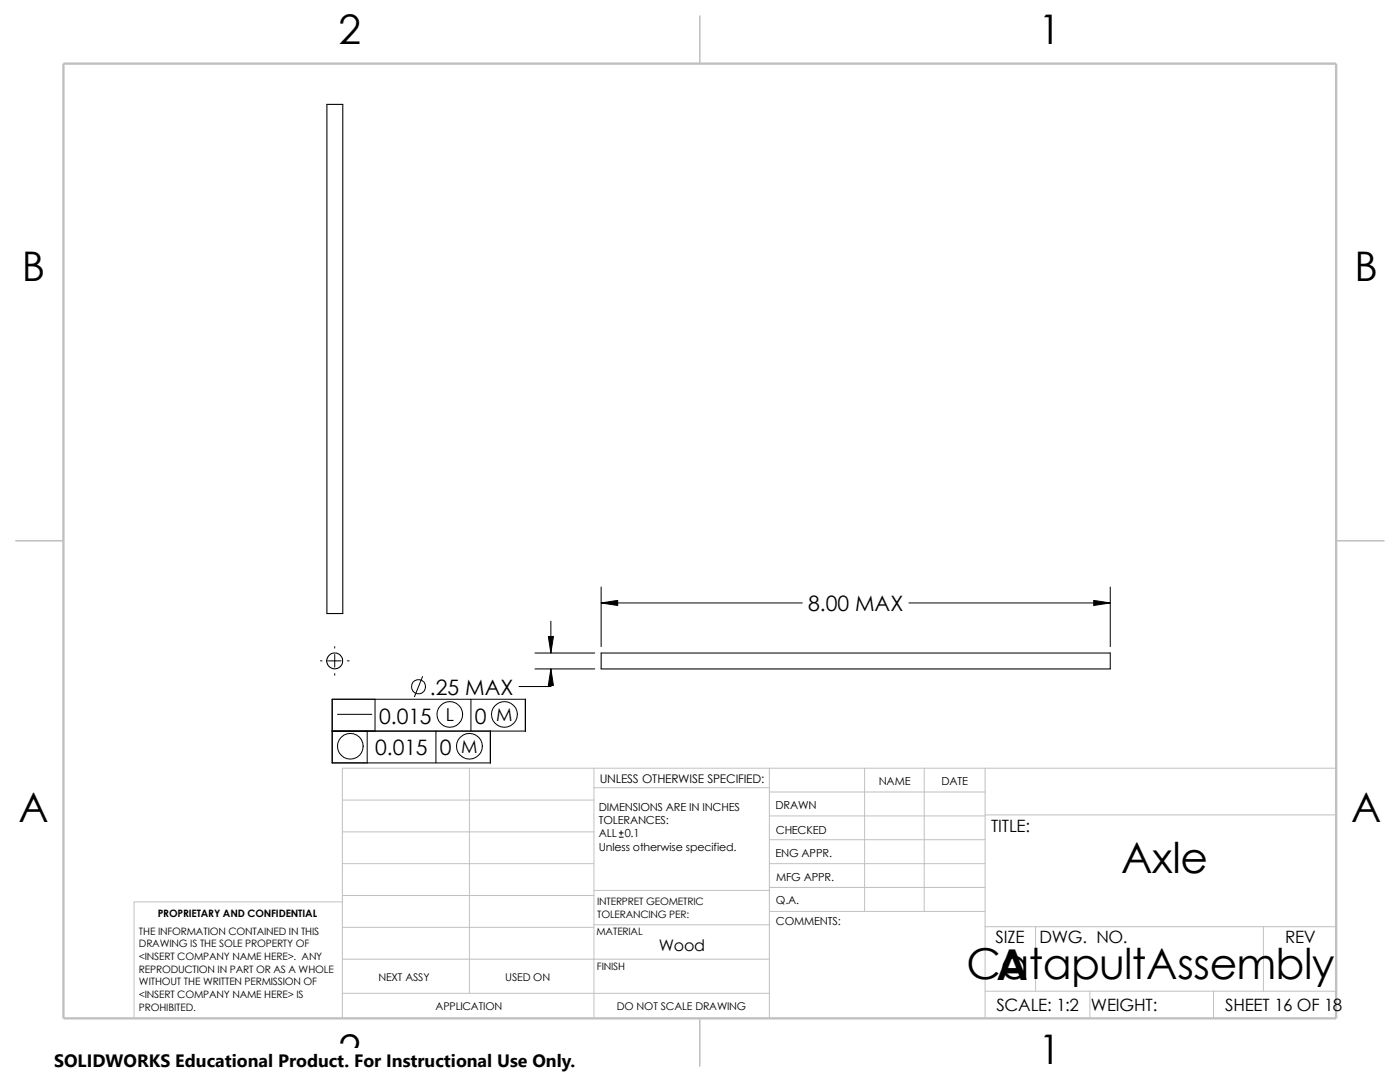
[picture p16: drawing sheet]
<svg xmlns="http://www.w3.org/2000/svg" width="279mm" height="216mm" viewBox="0 0 279 216" stroke-linecap="round" stroke-linejoin="round" font-family="sans-serif">
<defs><g id="words">
<g font-size="8.5">
<text x="223.7" y="174.1">Axle</text>
<text x="192.9" y="195.3">CatapultAssembly</text>
<text x="198.8" y="195.5">A</text>
</g>
<g font-size="8.1">
<text x="67.6" y="8.8">2</text>
<text x="207.3" y="8.8">1</text>
<text x="4.4" y="56.1">B</text>
<text x="270.3" y="56.1">B</text>
<text x="3.7" y="164.1">A</text>
<text x="269.6" y="164.1">A</text>
<text x="67.6" y="212.3">2</text>
<text x="207.3" y="212.3">1</text>
</g>
<g font-size="4.2">
<text x="161.3" y="122">8.00 MAX</text>
<text x="85.8" y="138.6">.25 MAX</text>
<text x="75.6" y="144.4">0.015</text>
<text x="94.7" y="144.4">0</text>
<text x="74.8" y="150.7">0.015</text>
<text x="87.8" y="150.7">0</text>
</g>
<g font-size="3.6">
<text x="88.9" y="143.9">L</text>
<text x="99" y="143.9">M</text>
<text x="92" y="150.2">M</text>
<text x="10.8" y="213">SOLIDWORKS Educational Product. For Instructional Use Only.</text>
</g>
<g font-size="3.4">
<text x="197.8" y="166">TITLE:</text>
<text x="198.7" y="188.1">SIZE</text>
<text x="207.5" y="188.1">DWG. NO.</text>
<text x="256.5" y="188.2">REV</text>
<text x="198.8" y="201.7">SCALE: 1:2</text>
<text x="217.7" y="201.8">WEIGHT:</text>
<text x="244.5" y="201.7">SHEET 16 OF 18</text>
</g>
<text font-size="3.2" x="131.5" y="189.8">Wood</text>
<text font-size="2.4" x="119.7" y="156.2">UNLESS OTHERWISE SPECIFIED:</text>
<g font-size="2.2">
<text x="119.5" y="161.8">DIMENSIONS ARE IN INCHES</text>
<text x="154.8" y="161.5">DRAWN</text>
<text x="175.4" y="156.7">NAME</text>
<text x="187.9" y="156.7">DATE</text>
<text x="119.5" y="164.4">TOLERANCES:</text>
<text x="119.5" y="167.1">ALL</text>
<text x="124.7" y="167.1">0.1</text>
<text x="154.8" y="166.3">CHECKED</text>
<text x="119.5" y="169.8">Unless otherwise specified.</text>
<text x="154.8" y="171">ENG APPR.</text>
<text x="154.9" y="175.7">MFG APPR.</text>
<text x="154.9" y="184.7">COMMENTS:</text>
<text x="154.9" y="180.5">Q.A.</text>
</g>
<g font-size="2.1">
<text x="75.5" y="195.7">NEXT ASSY</text>
<text x="100.8" y="195.7">USED ON</text>
<text x="86.9" y="201.5">APPLICATION</text>
<text x="123.1" y="201.6">DO NOT SCALE DRAWING</text>
</g>
<g font-size="2">
<text x="31.5" y="183">PROPRIETARY AND CONFIDENTIAL</text>
<text x="119.2" y="180.6">INTERPRET GEOMETRIC</text>
<text x="119.2" y="183.1">TOLERANCING PER:</text>
<text x="27.7" y="186.5">THE INFORMATION CONTAINED IN THIS</text>
<text x="27.7" y="189.1">DRAWING IS THE SOLE PROPERTY OF</text>
<text x="27.7" y="191.6">&lt;INSERT COMPANY NAME HERE&gt;. ANY</text>
<text x="119" y="186.6">MATERIAL</text>
<text x="27.7" y="194.1">REPRODUCTION IN PART OR AS A WHOLE</text>
<text x="27.7" y="196.6">WITHOUT THE WRITTEN PERMISSION OF</text>
<text x="119.1" y="193.5">FINISH</text>
<text x="27.7" y="199.1">&lt;INSERT COMPANY NAME HERE&gt; IS</text>
<text x="27.7" y="201.7">PROHIBITED.</text>
</g>
</g></defs>
<g fill="none" stroke="#c0c0c0" stroke-width=".2">
<path d="M68.3 159.6h50.2M93.7 153.3v44.9M118.5 157.2h35M118.5 153.3v49.9M153.5 158h43.1M153.5 153.3v49.9M172.6 153.3v28.6M184.4 153.3v28.6M196.6 153.3v49.9M266.7 153.3h-198.4v49.9M68.3 180h-41.5v23.2M68.3 172.3h50.2"/>
<path d="M68.3 166h50.2M68.3 178.7h50.2M118.5 177.7h35.1M153.5 177.1h43.1M153.5 172.3h43.1M153.5 162.8h43.1M153.5 167.6h43.1M196.6 162.6h70.1M68.3 191.4h85.2M68.3 185h50.2M68.3 198.2h85.2M118.5 184.5h35.1"/>
<path d="M153.6 181.9h43M196.6 184.9h70.1M196.6 197.8h70.1M206.7 184.9v12.9M217.5 197.8v5.4M242.2 197.8v5.4M252.1 184.9v12.9"/>
</g>
<path d="M139.7 3.2v9.5M3.1 107.9h9.6M266.7 107.9h9.5M139.7 203.2v9.5" fill="none" stroke="#c0c0c0" stroke-width=".21"/>
<path d="M12.7 12.7h254v190.5h-254z" fill="none" stroke="#c0c0c0" stroke-width=".47"/>
<g fill="none" stroke="#000" stroke-width=".21">
<path d="M65.2 20.8h3.2v101.6h-3.2zM120 130.3h101.6v3.2h-101.6z"/>
<circle cx="66.8" cy="131.9" r="1.58"/>
</g>
<g fill="none" stroke="#000" stroke-width=".2">
<path d="M120 117.1v11.9M221.6 117.1v11.9M64 131.9h.3M65.5 131.9h2.6M66.8 129v.3M66.8 130.6v2.5M66.8 134.4v.3M69.3 131.9h.4M74.8 139.5v6.4M84.3 135l-1.6 4M94 139.5v6.4M106.8 130.3h11.9"/>
<path d="M106.8 133.5h11.9M109.9 133.5v3.5h-6.3M109.9 124v6.3M120 120.3h40.1M181.4 120.3h40.2M66.3 145.9h38.6v-6.4h-38.6v12.7h31.6v-6.3M67.4 142.5h6.8M73.3 145.9v6.3M87 145.9v6.3M123.6 167h.8M123.6 166.2h.8M124 165.8v.8"/>
<circle cx="83.5" cy="137" r="1.41"/>
<circle cx="69.9" cy="148.9" r="2.57"/>
<circle cx="89.8" cy="142.6" r="2.57"/>
<circle cx="93.7" cy="148.9" r="2.57"/>
<circle cx="100.7" cy="142.6" r="2.57"/>
</g>
<path d="M109.4 127h1l-.5 3.3zM109.9 133.5l.5 3.3h-1zM120 120.3l3.3-.5v1zM218.3 119.8l3.3 .5-3.3 .5z" fill="#000" stroke="#000" stroke-width=".2"/>
<path d="M10.8 209.2h104.1v6.7h-104.1z" fill="#fff"/>
<use href="#words"/>
</svg>
